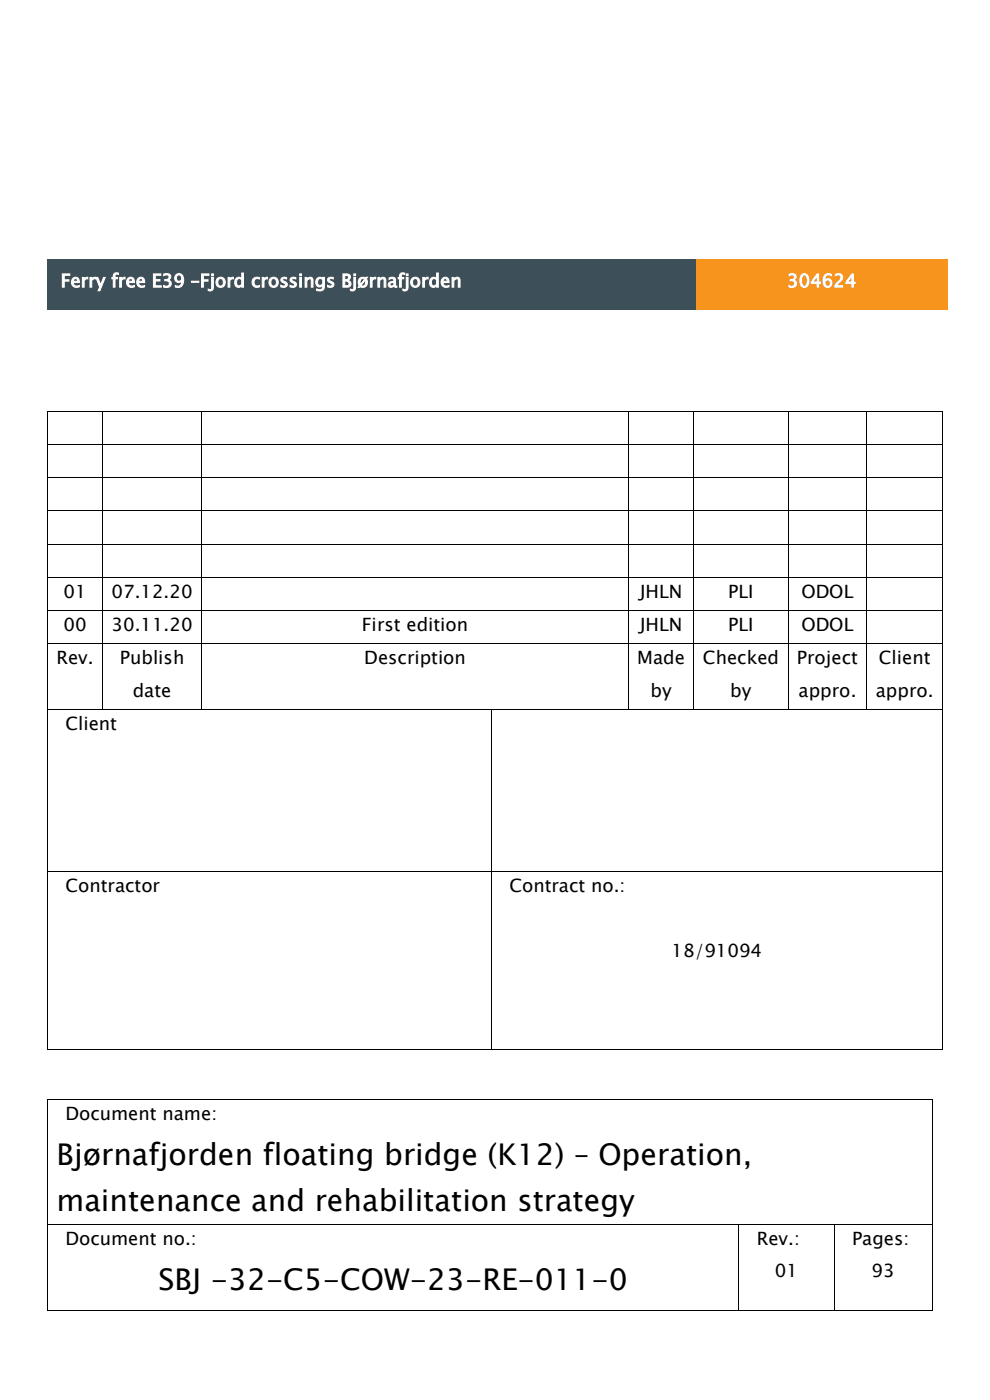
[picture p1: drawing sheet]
<svg xmlns="http://www.w3.org/2000/svg" width="210mm" height="297mm" viewBox="0 0 210 297" stroke-linecap="round" stroke-linejoin="round" font-family="sans-serif">
<defs><g id="words">
<g font-size="6.3">
<text x="12" y="247.1">Bjørnafjorden floating bridge (K12) – Operation,</text>
<text x="12" y="256.9">maintenance and rehabilitation strategy</text>
<text x="33.6" y="273.7">SBJ -32-C5-COW-23-RE-011-0</text>
</g>
<g font-size="3.9" fill="#fff">
<text x="12.9" y="60.9">Ferry free E39 –Fjord crossings Bjørnafjorden</text>
<text x="167" y="60.9">304624</text>
</g>
<g font-size="3.9">
<text x="13.5" y="126.8">01</text>
<text x="23.7" y="126.8">07.12.20</text>
<text x="135.7" y="126.8">JHLN</text>
<text x="154.5" y="126.8">PLI</text>
<text x="170" y="126.8">ODOL</text>
<text x="13.5" y="133.9">00</text>
<text x="23.7" y="133.9">30.11.20</text>
<text x="76.8" y="133.9">First edition</text>
<text x="135.7" y="133.9">JHLN</text>
<text x="154.5" y="133.9">PLI</text>
<text x="170" y="133.9">ODOL</text>
<text x="12" y="140.9">Rev.</text>
<text x="25.5" y="140.9">Publish</text>
<text x="77.3" y="140.9">Description</text>
<text x="135.2" y="140.9">Made</text>
<text x="149.1" y="140.9">Checked</text>
<text x="169.1" y="140.9">Project</text>
<text x="186.4" y="140.9">Client</text>
<text x="28.2" y="147.8">date</text>
<text x="138" y="147.8">by</text>
<text x="154.9" y="147.8">by</text>
<text x="169.4" y="147.8">appro.</text>
<text x="185.8" y="147.8">appro.</text>
<text x="13.9" y="154.8">Client</text>
<text x="13.9" y="189.3">Contractor</text>
<text x="108.1" y="189.3">Contract no.:</text>
<text x="142.5" y="203">18/91094</text>
<text x="13.9" y="237.6">Document name:</text>
<text x="13.9" y="264.1">Document no.:</text>
<text x="160.6" y="264.1">Rev.:</text>
<text x="180.8" y="264.1">Pages:</text>
<text x="164.4" y="271">01</text>
<text x="184.9" y="271">93</text>
</g>
</g></defs>
<g fill="#000">
<path d="M10 87.2h.2v.2h-.2z" fill-rule="evenodd"/>
<path d="M10 87.2h.2v.2h-.2z" fill-rule="evenodd"/>
<path d="M10 94.3h.2v.1h-.2z" fill-rule="evenodd"/>
<path d="M21.7 87.2h.1v.2h-.1z" fill-rule="evenodd"/>
<path d="M21.7 94.3h.1v.1h-.1z" fill-rule="evenodd"/>
<path d="M42.7 87.2h.2v.2h-.2z" fill-rule="evenodd"/>
<path d="M42.7 94.3h.2v.1h-.2z" fill-rule="evenodd"/>
<path d="M133.2 87.2h.2v.2h-.2z" fill-rule="evenodd"/>
<path d="M133.2 94.3h.2v.1h-.2z" fill-rule="evenodd"/>
<path d="M147.1 87.2h.2v.2h-.2z" fill-rule="evenodd"/>
<path d="M147.1 94.3h.2v.1h-.2z" fill-rule="evenodd"/>
<path d="M167.1 87.2h.2v.2h-.2z" fill-rule="evenodd"/>
<path d="M167.1 94.3h.2v.1h-.2z" fill-rule="evenodd"/>
<path d="M183.8 87.2h.2v.2h-.2z" fill-rule="evenodd"/>
<path d="M183.8 94.3h.2v.1h-.2z" fill-rule="evenodd"/>
<path d="M199.9 87.2h.2v.2h-.2z" fill-rule="evenodd"/>
<path d="M199.9 87.2h.2v.2h-.2z" fill-rule="evenodd"/>
<path d="M199.9 94.3h.2v.1h-.2z" fill-rule="evenodd"/>
<path d="M10 101.3h.2v.1h-.2z" fill-rule="evenodd"/>
<path d="M10 108.3h.2v.2h-.2z" fill-rule="evenodd"/>
<path d="M10 115.3h.2v.2h-.2z" fill-rule="evenodd"/>
<path d="M21.7 101.3h.1v.1h-.1z" fill-rule="evenodd"/>
<path d="M21.7 108.3h.1v.2h-.1z" fill-rule="evenodd"/>
<path d="M21.7 115.3h.1v.2h-.1z" fill-rule="evenodd"/>
<path d="M42.7 101.3h.2v.1h-.2z" fill-rule="evenodd"/>
<path d="M42.7 108.3h.2v.2h-.2z" fill-rule="evenodd"/>
<path d="M42.7 115.3h.2v.2h-.2z" fill-rule="evenodd"/>
<path d="M133.2 101.3h.2v.1h-.2z" fill-rule="evenodd"/>
<path d="M133.2 108.3h.2v.2h-.2z" fill-rule="evenodd"/>
<path d="M133.2 115.3h.2v.2h-.2z" fill-rule="evenodd"/>
<path d="M147.1 101.3h.2v.1h-.2z" fill-rule="evenodd"/>
<path d="M147.1 108.3h.2v.2h-.2z" fill-rule="evenodd"/>
<path d="M147.1 115.3h.2v.2h-.2z" fill-rule="evenodd"/>
<path d="M167.1 101.3h.2v.1h-.2z" fill-rule="evenodd"/>
<path d="M167.1 108.3h.2v.2h-.2z" fill-rule="evenodd"/>
<path d="M167.1 115.3h.2v.2h-.2z" fill-rule="evenodd"/>
<path d="M183.8 101.3h.2v.1h-.2z" fill-rule="evenodd"/>
<path d="M183.8 108.3h.2v.2h-.2z" fill-rule="evenodd"/>
<path d="M183.8 115.3h.2v.2h-.2z" fill-rule="evenodd"/>
<path d="M199.9 101.3h.2v.1h-.2z" fill-rule="evenodd"/>
<path d="M199.9 108.3h.2v.2h-.2z" fill-rule="evenodd"/>
<path d="M199.9 115.3h.2v.2h-.2z" fill-rule="evenodd"/>
<path d="M10 122.4h.2v.1h-.2z" fill-rule="evenodd"/>
<path d="M10 129.4h.2v.2h-.2z" fill-rule="evenodd"/>
<path d="M10 136.5h.2v.1h-.2z" fill-rule="evenodd"/>
<path d="M21.7 122.4h.1v.1h-.1z" fill-rule="evenodd"/>
<path d="M21.7 129.4h.1v.2h-.1z" fill-rule="evenodd"/>
<path d="M21.7 136.5h.1v.1h-.1z" fill-rule="evenodd"/>
<path d="M42.7 122.4h.2v.1h-.2z" fill-rule="evenodd"/>
<path d="M42.7 129.4h.2v.2h-.2z" fill-rule="evenodd"/>
<path d="M42.7 136.5h.2v.1h-.2z" fill-rule="evenodd"/>
<path d="M133.2 122.4h.2v.1h-.2z" fill-rule="evenodd"/>
<path d="M133.2 129.4h.2v.2h-.2z" fill-rule="evenodd"/>
<path d="M133.2 136.5h.2v.1h-.2z" fill-rule="evenodd"/>
<path d="M147.1 122.4h.2v.1h-.2z" fill-rule="evenodd"/>
<path d="M147.1 129.4h.2v.2h-.2z" fill-rule="evenodd"/>
<path d="M147.1 136.5h.2v.1h-.2z" fill-rule="evenodd"/>
<path d="M167.1 122.4h.2v.1h-.2z" fill-rule="evenodd"/>
<path d="M167.1 129.4h.2v.2h-.2z" fill-rule="evenodd"/>
<path d="M167.1 136.5h.2v.1h-.2z" fill-rule="evenodd"/>
<path d="M183.8 122.4h.2v.1h-.2z" fill-rule="evenodd"/>
<path d="M183.8 129.4h.2v.2h-.2z" fill-rule="evenodd"/>
<path d="M183.8 136.5h.2v.1h-.2z" fill-rule="evenodd"/>
<path d="M199.9 122.4h.2v.1h-.2z" fill-rule="evenodd"/>
<path d="M199.9 129.4h.2v.2h-.2z" fill-rule="evenodd"/>
<path d="M199.9 136.5h.2v.1h-.2z" fill-rule="evenodd"/>
<path d="M10 150.4h.2v.1h-.2z" fill-rule="evenodd"/>
<path d="M21.7 150.4h.1v.1h-.1z" fill-rule="evenodd"/>
<path d="M42.7 150.4h.2v.1h-.2z" fill-rule="evenodd"/>
<path d="M104.1 150.4h.2v.1h-.2z" fill-rule="evenodd"/>
<path d="M133.2 150.4h.2v.1h-.2z" fill-rule="evenodd"/>
<path d="M147.1 150.4h.2v.1h-.2z" fill-rule="evenodd"/>
<path d="M167.1 150.4h.2v.1h-.2z" fill-rule="evenodd"/>
<path d="M183.8 150.4h.2v.1h-.2z" fill-rule="evenodd"/>
<path d="M199.9 150.4h.2v.1h-.2z" fill-rule="evenodd"/>
<path d="M10 184.8h.2v.2h-.2z" fill-rule="evenodd"/>
<path d="M104.1 184.8h.2v.2h-.2z" fill-rule="evenodd"/>
<path d="M199.9 184.8h.2v.2h-.2z" fill-rule="evenodd"/>
<path d="M10 233.1h.2v.2h-.2z" fill-rule="evenodd"/>
<path d="M10 233.1h.2v.2h-.2z" fill-rule="evenodd"/>
<path d="M10 222.6h.2v.2h-.2z" fill-rule="evenodd"/>
<path d="M10 222.6h.2v.2h-.2z" fill-rule="evenodd"/>
<path d="M104.1 222.6h.2v.2h-.2z" fill-rule="evenodd"/>
<path d="M197.7 233.1h.2v.2h-.2z" fill-rule="evenodd"/>
<path d="M197.7 233.1h.2v.2h-.2z" fill-rule="evenodd"/>
<path d="M199.9 222.6h.2v.2h-.2z" fill-rule="evenodd"/>
<path d="M199.9 222.6h.2v.2h-.2z" fill-rule="evenodd"/>
<path d="M10 259.7h.2v.1h-.2z" fill-rule="evenodd"/>
<path d="M156.7 259.7h.1v.1h-.1z" fill-rule="evenodd"/>
<path d="M176.9 259.7h.1v.1h-.1z" fill-rule="evenodd"/>
<path d="M197.7 259.7h.2v.1h-.2z" fill-rule="evenodd"/>
<path d="M10 278h.2v.1h-.2z" fill-rule="evenodd"/>
<path d="M10 278h.2v.1h-.2z" fill-rule="evenodd"/>
<path d="M156.7 278h.1v.1h-.1z" fill-rule="evenodd"/>
<path d="M176.9 278h.1v.1h-.1z" fill-rule="evenodd"/>
<path d="M197.7 278h.2v.1h-.2z" fill-rule="evenodd"/>
<path d="M197.7 278h.2v.1h-.2z" fill-rule="evenodd"/>
</g>
<g fill="none" stroke="#000" stroke-width=".21">
<path d="M10.1 87.4v6.9M10.1 94.4v6.9M10.2 87.3h11.5M10.2 94.3h11.5M21.8 87.4v6.9M21.8 94.4v6.9M21.8 87.3h20.9M21.8 94.3h20.9M42.8 87.4v6.9M42.8 94.4v6.9M42.9 87.3h90.3M42.9 94.3h90.3"/>
<path d="M133.3 87.4v6.9M133.3 94.4v6.9M133.4 87.3h13.7M133.4 94.3h13.7M147.2 87.4v6.9M147.2 94.4v6.9M147.3 87.3h19.8M147.3 94.3h19.8M167.2 87.4v6.9M167.2 94.4v6.9M167.3 87.3h16.5M167.3 94.3h16.5"/>
<path d="M183.9 87.4v6.9M183.9 94.4v6.9M184 87.3h15.9M184 94.3h15.9M200 87.4v6.9M200 94.4v6.9M10.1 101.4v6.9M10.1 108.5v6.8M10.1 115.5v6.9M10.2 101.4h11.5M10.2 108.4h11.5M10.2 115.4h11.5"/>
<path d="M21.8 101.4v6.9M21.8 108.5v6.8M21.8 115.5v6.9M21.8 101.4h20.9M21.8 108.4h20.9M21.8 115.4h20.9M42.8 101.4v6.9M42.8 108.5v6.8M42.8 115.5v6.9M42.9 101.4h90.3M42.9 108.4h90.3M42.9 115.4h90.3"/>
<path d="M133.3 101.4v6.9M133.3 108.5v6.8M133.3 115.5v6.9M133.4 101.4h13.7M133.4 108.4h13.7M133.4 115.4h13.7M147.2 101.4v6.9M147.2 108.5v6.8M147.2 115.5v6.9M147.3 101.4h19.8M147.3 108.4h19.8M147.3 115.4h19.8"/>
<path d="M167.2 101.4v6.9M167.2 108.5v6.8M167.2 115.5v6.9M167.3 101.4h16.5M167.3 108.4h16.5M167.3 115.4h16.5M183.9 101.4v6.9M183.9 108.5v6.8M183.9 115.5v6.9M184 101.4h15.9M184 108.4h15.9M184 115.4h15.9"/>
<path d="M200 101.4v6.9M200 108.5v6.8M200 115.5v6.9M10.1 122.5v6.9M10.1 129.6v6.9M10.1 136.6v13.8M10.2 122.4h11.5M10.2 129.5h11.5M10.2 136.5h11.5M21.8 122.5v6.9M21.8 129.6v6.9M21.8 136.6v13.8"/>
<path d="M21.8 122.4h20.9M21.8 129.5h20.9M21.8 136.5h20.9M42.8 122.5v6.9M42.8 129.6v6.9M42.8 136.6v13.8M42.9 122.4h90.3M42.9 129.5h90.3M42.9 136.5h90.3M133.3 122.5v6.9M133.3 129.6v6.9M133.3 136.6v13.8"/>
<path d="M133.4 122.4h13.7M133.4 129.5h13.7M133.4 136.5h13.7M147.2 122.5v6.9M147.2 129.6v6.9M147.2 136.6v13.8M147.3 122.4h19.8M147.3 129.5h19.8M147.3 136.5h19.8M167.2 122.5v6.9M167.2 129.6v6.9M167.2 136.6v13.8"/>
<path d="M167.3 122.4h16.5M167.3 129.5h16.5M167.3 136.5h16.5M183.9 122.5v6.9M183.9 129.6v6.9M183.9 136.6v13.8M184 122.4h15.9M184 129.5h15.9M184 136.5h15.9M200 122.5v6.9M200 129.6v6.9M200 136.6v13.8"/>
<path d="M10.1 150.5v34.3M10.2 150.4h11.5M21.8 150.4h20.9M42.9 150.4h61.2M104.2 150.5v34.3M104.3 150.4h28.9M133.4 150.4h13.7M147.3 150.4h19.8M167.3 150.4h16.5M184 150.4h15.9M200 150.5v34.3M10.1 185v37.6"/>
<path d="M10.2 184.9h93.9M104.2 185v37.6M104.3 184.9h95.6M200 185v37.6M10.1 233.3v26.4M10.2 233.2h187.5M10.2 222.7h93.9M104.3 222.7h95.6M197.8 233.3v26.4M10.1 259.8v18.2M10.2 259.8h146.5M156.8 259.8v18.2"/>
<path d="M156.8 259.8h20.1M176.9 259.8v18.2M177 259.8h20.7M197.8 259.8v18.2M10.2 278h146.5M156.8 278h20.1M177 278h20.7"/>
</g>
<path d="M10 55h137.5v10.8h-137.5z" fill-rule="evenodd" fill="#3d505a"/>
<path d="M147.6 55h53.4v10.8h-53.4z" fill-rule="evenodd" fill="#f7941d"/>
<use href="#words"/>
</svg>
